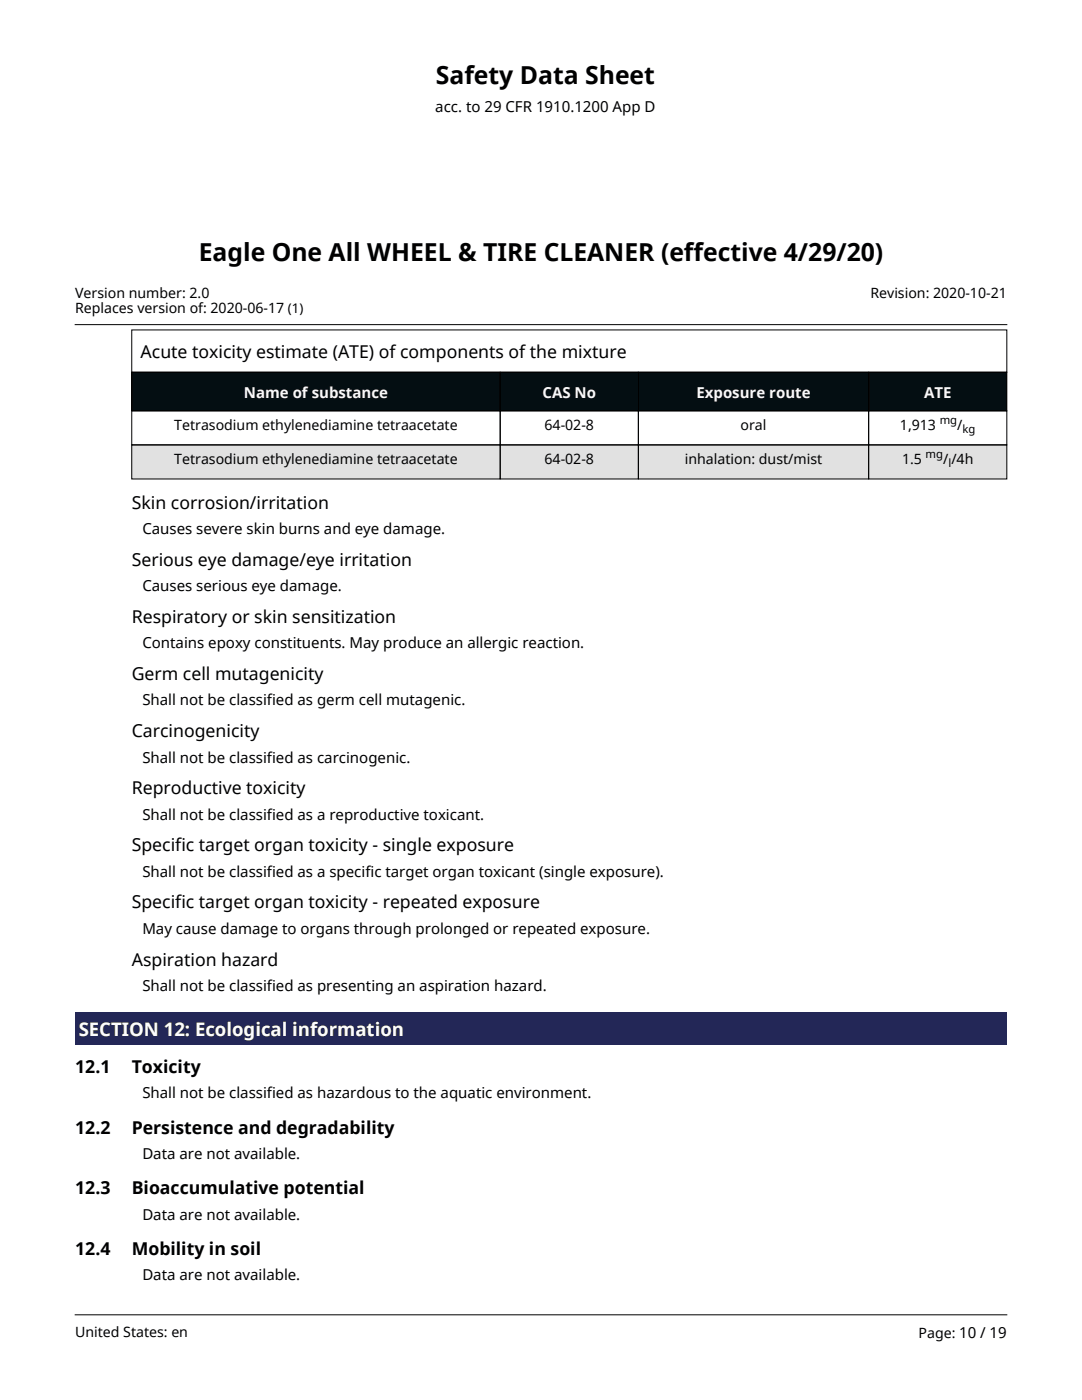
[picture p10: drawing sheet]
<svg xmlns="http://www.w3.org/2000/svg" width="216mm" height="279mm" viewBox="0 0 216 279" stroke-linecap="round" stroke-linejoin="round" font-family="sans-serif">
<defs><g id="words">
<g font-size="4.9">
<text x="87" y="16.8">Safety Data Sheet</text>
<text x="39.6" y="52.1">Eagle One All WHEEL &amp; TIRE CLEANER (effective 4/29/20)</text>
</g>
<text font-size="3.7" fill="#fcfcff" x="15.7" y="206.7">SECTION 12: Ecological information</text>
<g font-size="3.5">
<text x="28.1" y="71.5">Acute toxicity estimate (ATE) of components of the mixture</text>
<text x="26.3" y="101.6">Skin corrosion/irritation</text>
<text x="26.3" y="113">Serious eye damage/eye irritation</text>
<text x="26.3" y="124.4">Respiratory or skin sensitization</text>
<text x="26.3" y="135.8">Germ cell mutagenicity</text>
<text x="26.3" y="147.1">Carcinogenicity</text>
<text x="26.3" y="158.5">Reproductive toxicity</text>
<text x="26.3" y="169.9">Specific target organ toxicity - single exposure</text>
<text x="26.3" y="181.3">Specific target organ toxicity - repeated exposure</text>
<text x="26.3" y="192.7">Aspiration hazard</text>
<text x="15" y="214.2">12.1</text>
<text x="26.3" y="214.2">Toxicity</text>
<text x="15" y="226.3">12.2</text>
<text x="26.3" y="226.3">Persistence and degradability</text>
<text x="15" y="238.4">12.3</text>
<text x="26.3" y="238.4">Bioaccumulative potential</text>
<text x="15" y="250.5">12.4</text>
<text x="26.3" y="250.5">Mobility in soil</text>
</g>
<g font-size="3">
<text x="86.9" y="22.3">acc. to 29 CFR 1910.1200 App D</text>
<text x="28.4" y="106.6">Causes severe skin burns and eye damage.</text>
<text x="28.4" y="118">Causes serious eye damage.</text>
<text x="28.4" y="129.4">Contains epoxy constituents. May produce an allergic reaction.</text>
<text x="28.4" y="140.8">Shall not be classified as germ cell mutagenic.</text>
<text x="28.4" y="152.2">Shall not be classified as carcinogenic.</text>
<text x="28.4" y="163.6">Shall not be classified as a reproductive toxicant.</text>
<text x="28.4" y="175">Shall not be classified as a specific target organ toxicant (single exposure).</text>
<text x="28.4" y="186.3">May cause damage to organs through prolonged or repeated exposure.</text>
<text x="28.4" y="197.7">Shall not be classified as presenting an aspiration hazard.</text>
<text x="28.4" y="219.2">Shall not be classified as hazardous to the aquatic environment.</text>
<text x="28.4" y="231.3">Data are not available.</text>
<text x="28.4" y="243.4">Data are not available.</text>
<text x="28.4" y="255.5">Data are not available.</text>
</g>
<g font-size="3" fill="#f7f8fc">
<text x="48.7" y="79.4">Name of substance</text>
<text x="108.2" y="79.4">CAS No</text>
<text x="139" y="79.4">Exposure route</text>
<text x="184.4" y="79.4">ATE</text>
</g>
<g font-size="2.8">
<text x="15" y="59.4">Version number: 2.0</text>
<text x="173.7" y="59.4">Revision: 2020-10-21</text>
<text x="15" y="62.5">Replaces version of: 2020-06-17 (1)</text>
<text x="34.8" y="85.8">Tetrasodium ethylenediamine tetraacetate</text>
<text x="108.7" y="85.8">64-02-8</text>
<text x="147.8" y="85.8">oral</text>
<text x="179.6" y="85.8">1,913</text>
<text x="191" y="85.8">/</text>
<text x="34.8" y="92.6">Tetrasodium ethylenediamine tetraacetate</text>
<text x="108.7" y="92.6">64-02-8</text>
<text x="136.6" y="92.6">inhalation: dust/mist</text>
<text x="180" y="92.6">1.5</text>
<text x="188.2" y="92.6">/</text>
<text x="189.8" y="92.6">/4h</text>
<text x="15" y="266.9">United States: en</text>
<text x="183.3" y="267.1">Page: 10 / 19</text>
</g>
<g font-size="2.3">
<text x="187.5" y="84.7">mg</text>
<text x="192.1" y="86.4">kg</text>
<text x="184.7" y="91.5">mg</text>
<text x="189.3" y="93.2">l</text>
</g>
</g></defs>
<g fill="#040e12">
<path d="M26.3 74.3h73.5v7.7h-73.5z"/>
<path d="M99.8 74.3h27.6v7.7h-27.6z"/>
<path d="M127.4 74.3h45.9v7.7h-45.9z"/>
<path d="M173.3 74.3h27.6v7.7h-27.6z"/>
</g>
<g fill="#e1e1e1">
<path d="M26.3 88.8h73.5v6.8h-73.5z"/>
<path d="M99.8 88.8h27.6v6.8h-27.6z"/>
<path d="M127.4 88.8h45.9v6.8h-45.9z"/>
<path d="M173.3 88.8h27.6v6.8h-27.6z"/>
</g>
<g fill="none" stroke="#000" stroke-width=".2">
<path d="M26.3 65.8h174.6v8.5h-174.6zM26.3 74.3h73.5v7.7h-73.5zM99.8 74.3h27.6v7.7h-27.6zM127.4 74.3h45.9v7.7h-45.9zM173.3 74.3h27.6v7.7h-27.6zM26.3 82h73.5v6.8h-73.5zM26.3 88.8h73.5v6.8h-73.5zM99.8 82h27.6v6.8h-27.6zM99.8 88.8h27.6v6.8h-27.6zM127.4 82h45.9v6.8h-45.9zM127.4 88.8h45.9v6.8h-45.9zM173.3 82h27.6v6.8h-27.6z"/>
<path d="M173.3 88.8h27.6v6.8h-27.6z"/>
</g>
<g fill="#040e12">
<path d="M48.7 76.1h28.7v4.1h-28.7z"/>
<path d="M108.2 76.1h10.7v4.1h-10.7z"/>
<path d="M139 76.1h22.7v4.1h-22.7z"/>
<path d="M184.4 76.1h5.5v4.1h-5.5z"/>
</g>
<g fill="#e1e1e1">
<path d="M34.8 89.6h56.5v3.8h-56.5z"/>
<path d="M108.7 89.6h9.8v3.8h-9.8z"/>
<path d="M136.6 89.6h27.5v3.8h-27.5z"/>
<path d="M180 89.6h4.7v3.8h-4.7z"/>
<path d="M184.7 89.1h3.5v3h-3.5z"/>
<path d="M188.2 89.6h1.1v3.8h-1.1z"/>
<path d="M189.3 90.8h.5v3h-.5z"/>
<path d="M189.8 89.6h4.4v3.8h-4.4z"/>
</g>
<g fill="#232757">
<path d="M15 202h185.9v6.5h-185.9z"/>
<path d="M15.7 202.8h64.9v5h-64.9z"/>
</g>
<path d="M15 64.8h185.9M15 262.4h185.9" fill="none" stroke="#000" stroke-width=".2"/>
<use href="#words"/>
</svg>
